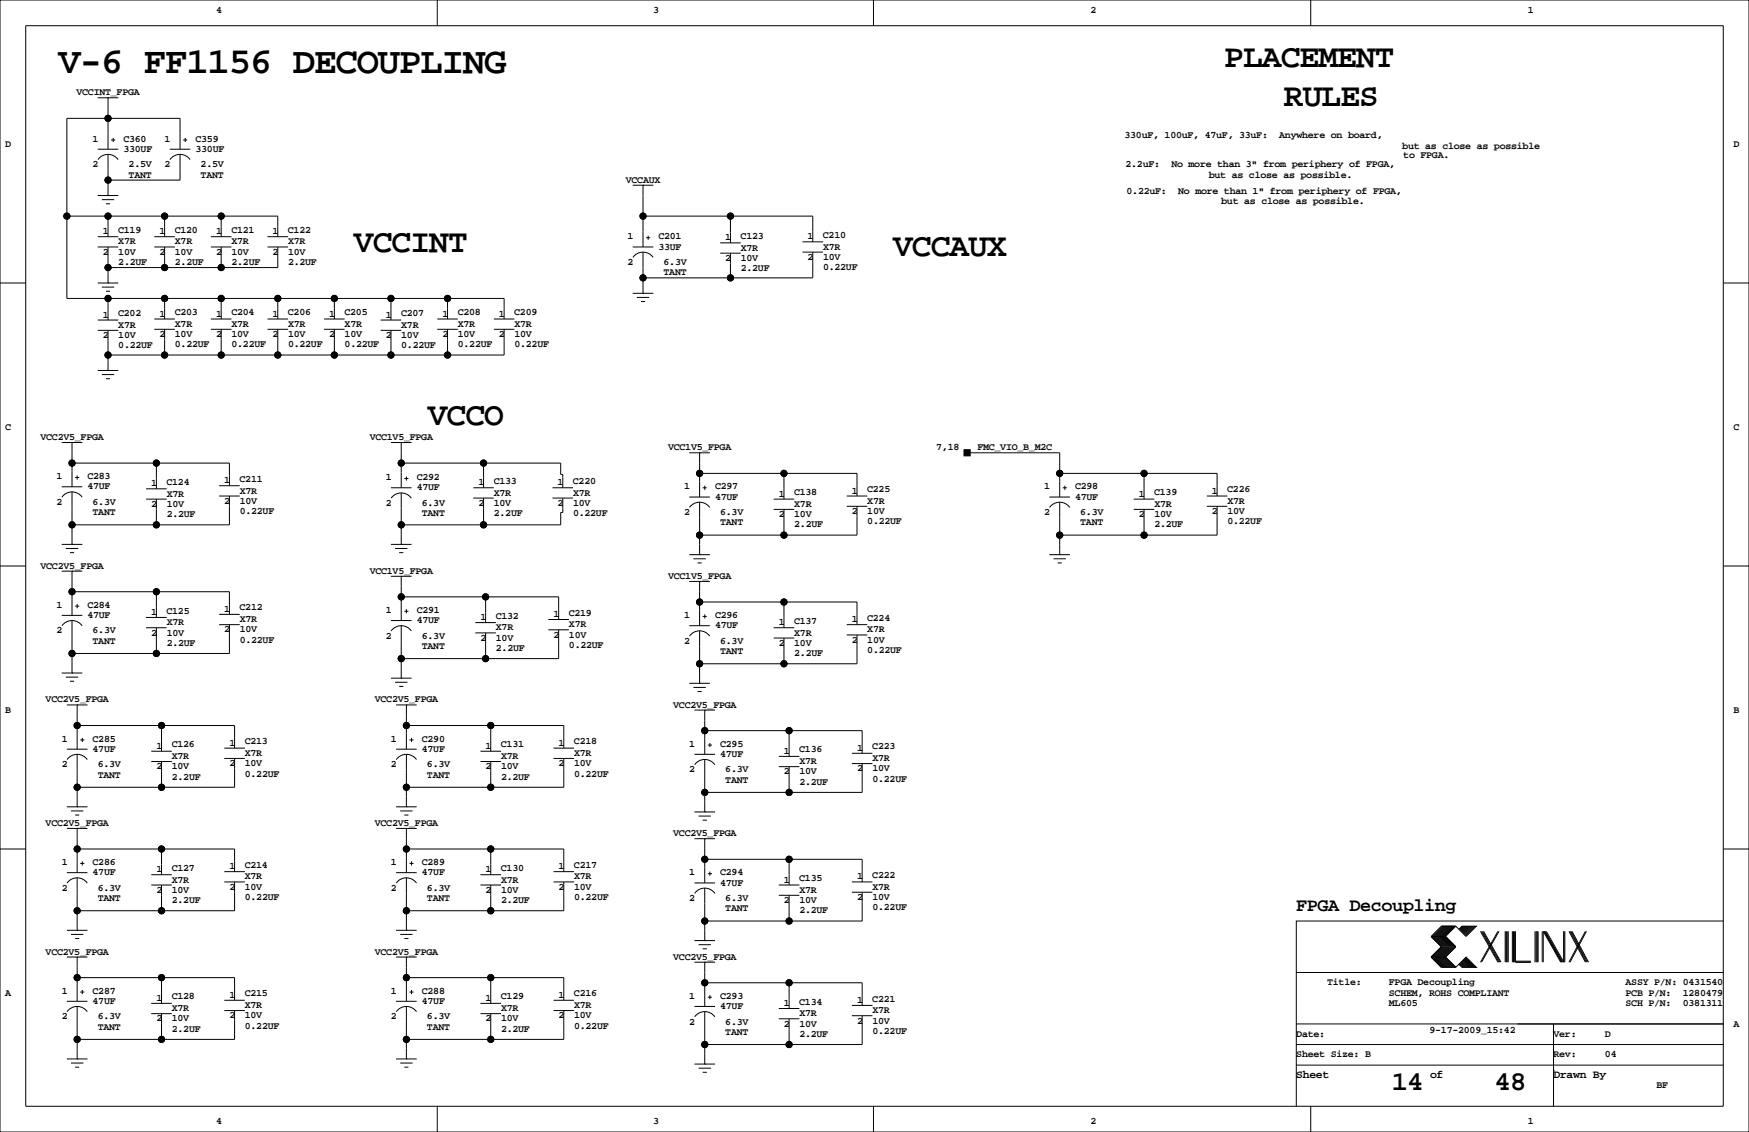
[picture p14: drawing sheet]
<svg xmlns="http://www.w3.org/2000/svg" width="432mm" height="279mm" viewBox="0 0 432 279" stroke-linecap="round" stroke-linejoin="round" font-family="sans-serif">
<defs><g id="words">
<text font-size="9.2" x="14.5" y="18">V-6 FF1156 DECOUPLING</text>
<g font-size="8.1">
<text x="302.3" y="16.5">PLACEMENT</text>
<text x="317" y="26.2">RULES</text>
<text x="87.4" y="62.2">VCCINT</text>
<text x="220.5" y="63.3">VCCAUX</text>
<text x="105.6" y="104.9">VCCO</text>
</g>
<g font-size="6.7">
<text x="343.6" y="269.1">14</text>
<text x="369" y="269.1">48</text>
</g>
<text font-size="4.6" x="320" y="224.9">FPGA Decoupling</text>
<g font-size="2.8">
<text x="320" y="266">Sheet</text>
<text x="353.1" y="266">of</text>
<text x="383.5" y="266">Drawn By</text>
</g>
<g font-size="2.5">
<text x="53.3" y="3.2">4</text>
<text x="161.3" y="3.2">3</text>
<text x="269.2" y="3.2">2</text>
<text x="377.2" y="3.2">1</text>
<text x="18.9" y="23.5">VCCINT_FPGA</text>
<text x="22.9" y="34.9">1</text>
<text x="30.5" y="34.9">C360</text>
<text x="40.6" y="34.9">1</text>
<text x="48.3" y="34.9">C359</text>
<text x="277.6" y="34.2">330uF, 100uF, 47uF, 33uF:</text>
<text x="315.8" y="34.2">Anywhere on board,</text>
<text x="1.3" y="36.2">D</text>
<text x="22.9" y="41.3">2</text>
<text x="30.5" y="37.5">330UF</text>
<text x="31.7" y="41.3">2.5V</text>
<text x="40.6" y="41.3">2</text>
<text x="48.3" y="37.5">330UF</text>
<text x="49.5" y="41.3">2.5V</text>
<text x="277.9" y="41.3">2.2uF:</text>
<text x="289.2" y="41.3">No more than 3&quot; from periphery of FPGA,</text>
<text x="346.2" y="36.7">but as close as possible</text>
<text x="346.5" y="39">to FPGA.</text>
<text x="428" y="36.2">D</text>
<text x="31.7" y="43.8">TANT</text>
<text x="49.5" y="43.8">TANT</text>
<text x="154.5" y="45.1">VCCAUX</text>
<text x="278.1" y="47.9">0.22uF:</text>
<text x="290.9" y="47.9">No more than 1&quot; from periphery of FPGA,</text>
<text x="298.5" y="43.8">but as close as possible.</text>
<text x="301.5" y="50.4">but as close as possible.</text>
<text x="25.4" y="57.8">1</text>
<text x="29.2" y="57.5">C119</text>
<text x="39.4" y="57.8">1</text>
<text x="43.1" y="57.5">C120</text>
<text x="53.3" y="57.8">1</text>
<text x="57.1" y="57.5">C121</text>
<text x="67.3" y="57.8">1</text>
<text x="71.1" y="57.5">C122</text>
<text x="154.9" y="59.1">1</text>
<text x="162.6" y="59.1">C201</text>
<text x="179.1" y="59.3">1</text>
<text x="182.8" y="59">C123</text>
<text x="199.4" y="59.1">1</text>
<text x="203.2" y="58.7">C210</text>
<text x="25.4" y="62.9">2</text>
<text x="29.2" y="65.4">2.2UF</text>
<text x="29.2" y="62.9">10V</text>
<text x="29.2" y="60.3">X7R</text>
<text x="39.4" y="62.9">2</text>
<text x="43.2" y="65.4">2.2UF</text>
<text x="43.2" y="62.9">10V</text>
<text x="43.2" y="60.3">X7R</text>
<text x="53.3" y="62.9">2</text>
<text x="57.1" y="65.4">2.2UF</text>
<text x="57.1" y="62.9">10V</text>
<text x="57.1" y="60.3">X7R</text>
<text x="67.3" y="62.9">2</text>
<text x="71.1" y="65.4">2.2UF</text>
<text x="71.1" y="62.9">10V</text>
<text x="71.1" y="60.3">X7R</text>
<text x="154.9" y="65.4">2</text>
<text x="162.6" y="61.6">33UF</text>
<text x="163.8" y="65.4">6.3V</text>
<text x="179.1" y="64.4">2</text>
<text x="182.9" y="64.4">10V</text>
<text x="182.9" y="61.9">X7R</text>
<text x="199.4" y="64.2">2</text>
<text x="203.2" y="64.2">10V</text>
<text x="203.2" y="61.6">X7R</text>
<text x="163.8" y="68">TANT</text>
<text x="182.9" y="66.9">2.2UF</text>
<text x="203.2" y="66.7">0.22UF</text>
<text x="43.1" y="77.8">C203</text>
<text x="57.1" y="77.8">C204</text>
<text x="71.1" y="77.8">C206</text>
<text x="85.1" y="77.8">C205</text>
<text x="113" y="77.8">C208</text>
<text x="127" y="77.8">C209</text>
<text x="25.4" y="83.5">2</text>
<text x="25.4" y="78.4">1</text>
<text x="29.2" y="78">C202</text>
<text x="29.2" y="83.5">10V</text>
<text x="29.2" y="80.9">X7R</text>
<text x="39.4" y="83.2">2</text>
<text x="39.4" y="78.1">1</text>
<text x="43.2" y="83.2">10V</text>
<text x="43.2" y="80.7">X7R</text>
<text x="53.3" y="83.2">2</text>
<text x="53.3" y="78.1">1</text>
<text x="57.1" y="83.2">10V</text>
<text x="57.1" y="80.7">X7R</text>
<text x="67.3" y="83.2">2</text>
<text x="67.3" y="78.1">1</text>
<text x="71.1" y="83.2">10V</text>
<text x="71.1" y="80.7">X7R</text>
<text x="81.3" y="83.2">2</text>
<text x="81.3" y="78.1">1</text>
<text x="85.1" y="83.2">10V</text>
<text x="85.1" y="80.7">X7R</text>
<text x="95.2" y="83.5">2</text>
<text x="95.2" y="78.4">1</text>
<text x="99" y="78">C207</text>
<text x="99.1" y="83.5">10V</text>
<text x="99.1" y="80.9">X7R</text>
<text x="109.2" y="83.2">2</text>
<text x="109.2" y="78.1">1</text>
<text x="113" y="83.2">10V</text>
<text x="113" y="80.7">X7R</text>
<text x="123.2" y="83.2">2</text>
<text x="123.2" y="78.1">1</text>
<text x="127" y="83.2">10V</text>
<text x="127" y="80.7">X7R</text>
<text x="29.2" y="86">0.22UF</text>
<text x="43.2" y="85.7">0.22UF</text>
<text x="57.1" y="85.7">0.22UF</text>
<text x="71.1" y="85.7">0.22UF</text>
<text x="85.1" y="85.7">0.22UF</text>
<text x="99.1" y="86">0.22UF</text>
<text x="113" y="85.7">0.22UF</text>
<text x="127" y="85.7">0.22UF</text>
<text x="1.3" y="106.1">C</text>
<text x="428" y="106.1">C</text>
<text x="10" y="108.6">VCC2V5_FPGA</text>
<text x="91.3" y="108.6">VCC1V5_FPGA</text>
<text x="164.9" y="111.1">VCC1V5_FPGA</text>
<text x="231.1" y="111.1">7,18</text>
<text x="241.3" y="111.1">FMC_VIO_B_M2C</text>
<text x="14" y="118.3">1</text>
<text x="21.6" y="118.3">C283</text>
<text x="41.1" y="119.7">C124</text>
<text x="55.4" y="119.3">1</text>
<text x="59.1" y="118.9">C211</text>
<text x="95.2" y="118.5">1</text>
<text x="102.9" y="118.5">C292</text>
<text x="118.1" y="119.8">1</text>
<text x="121.9" y="119.4">C133</text>
<text x="137.7" y="119.8">1</text>
<text x="141.4" y="119.4">C220</text>
<text x="14" y="124.6">2</text>
<text x="21.6" y="120.8">47UF</text>
<text x="22.9" y="124.6">6.3V</text>
<text x="37.3" y="125.1">2</text>
<text x="37.3" y="120">1</text>
<text x="41.1" y="125.1">10V</text>
<text x="41.1" y="122.6">X7R</text>
<text x="55.4" y="124.4">2</text>
<text x="59.2" y="124.4">10V</text>
<text x="59.2" y="121.8">X7R</text>
<text x="95.2" y="124.9">2</text>
<text x="102.9" y="121.1">47UF</text>
<text x="104.1" y="124.9">6.3V</text>
<text x="118.1" y="124.9">2</text>
<text x="121.9" y="124.9">10V</text>
<text x="121.9" y="122.3">X7R</text>
<text x="137.7" y="124.9">2</text>
<text x="141.5" y="124.9">10V</text>
<text x="141.5" y="122.3">X7R</text>
<text x="168.9" y="120.8">1</text>
<text x="176.5" y="120.8">C297</text>
<text x="176.5" y="123.3">47UF</text>
<text x="192.3" y="122.6">1</text>
<text x="196.1" y="122.2">C138</text>
<text x="196.1" y="125.1">X7R</text>
<text x="210.3" y="121.8">1</text>
<text x="214.1" y="121.5">C225</text>
<text x="214.1" y="124.4">X7R</text>
<text x="257.8" y="120.8">1</text>
<text x="265.4" y="120.8">C298</text>
<text x="265.4" y="123.3">47UF</text>
<text x="281.2" y="122.6">1</text>
<text x="285" y="122.2">C139</text>
<text x="285" y="125.1">X7R</text>
<text x="299.2" y="121.8">1</text>
<text x="303" y="121.5">C226</text>
<text x="303" y="124.4">X7R</text>
<text x="22.9" y="127.1">TANT</text>
<text x="41.1" y="127.7">2.2UF</text>
<text x="59.2" y="126.9">0.22UF</text>
<text x="104.1" y="127.4">TANT</text>
<text x="121.9" y="127.4">2.2UF</text>
<text x="141.5" y="127.4">0.22UF</text>
<text x="168.9" y="127.1">2</text>
<text x="177.8" y="127.1">6.3V</text>
<text x="177.8" y="129.7">TANT</text>
<text x="192.3" y="127.7">2</text>
<text x="196.1" y="130.2">2.2UF</text>
<text x="196.1" y="127.7">10V</text>
<text x="210.3" y="126.9">2</text>
<text x="214.1" y="129.4">0.22UF</text>
<text x="214.1" y="126.9">10V</text>
<text x="257.8" y="127.1">2</text>
<text x="266.7" y="127.1">6.3V</text>
<text x="266.7" y="129.7">TANT</text>
<text x="281.2" y="127.7">2</text>
<text x="285" y="130.2">2.2UF</text>
<text x="285" y="127.7">10V</text>
<text x="299.2" y="126.9">2</text>
<text x="303" y="129.4">0.22UF</text>
<text x="303" y="126.9">10V</text>
<text x="10" y="140.4">VCC2V5_FPGA</text>
<text x="91.3" y="141.6">VCC1V5_FPGA</text>
<text x="164.9" y="142.9">VCC1V5_FPGA</text>
<text x="14" y="150">1</text>
<text x="21.6" y="150">C284</text>
<text x="21.6" y="152.5">47UF</text>
<text x="37.3" y="151.8">1</text>
<text x="41.1" y="151.4">C125</text>
<text x="41.1" y="154.3">X7R</text>
<text x="55.4" y="151">1</text>
<text x="59.1" y="150.7">C212</text>
<text x="59.2" y="153.6">X7R</text>
<text x="95.2" y="151.3">1</text>
<text x="102.9" y="151.3">C291</text>
<text x="102.9" y="153.8">47UF</text>
<text x="118.6" y="153.1">1</text>
<text x="122.4" y="152.7">C132</text>
<text x="122.4" y="155.6">X7R</text>
<text x="136.7" y="152.3">1</text>
<text x="140.4" y="151.9">C219</text>
<text x="140.5" y="154.8">X7R</text>
<text x="168.9" y="152.5">1</text>
<text x="176.5" y="152.5">C296</text>
<text x="176.5" y="155.1">47UF</text>
<text x="192.3" y="154.3">1</text>
<text x="196.1" y="154">C137</text>
<text x="210.3" y="153.6">1</text>
<text x="214.1" y="153.2">C224</text>
<text x="14" y="156.4">2</text>
<text x="22.9" y="156.4">6.3V</text>
<text x="22.9" y="158.9">TANT</text>
<text x="37.3" y="156.9">2</text>
<text x="41.1" y="159.4">2.2UF</text>
<text x="41.1" y="156.9">10V</text>
<text x="55.4" y="156.1">2</text>
<text x="59.2" y="158.6">0.22UF</text>
<text x="59.2" y="156.1">10V</text>
<text x="95.2" y="157.6">2</text>
<text x="104.1" y="157.6">6.3V</text>
<text x="104.1" y="160.2">TANT</text>
<text x="118.6" y="158.1">2</text>
<text x="122.4" y="160.7">2.2UF</text>
<text x="122.4" y="158.1">10V</text>
<text x="136.7" y="157.4">2</text>
<text x="140.5" y="159.9">0.22UF</text>
<text x="140.5" y="157.4">10V</text>
<text x="168.9" y="158.9">2</text>
<text x="177.8" y="158.9">6.3V</text>
<text x="177.8" y="161.4">TANT</text>
<text x="192.3" y="159.4">2</text>
<text x="196.1" y="161.9">2.2UF</text>
<text x="196.1" y="159.4">10V</text>
<text x="196.1" y="156.9">X7R</text>
<text x="210.3" y="158.6">2</text>
<text x="214.1" y="161.2">0.22UF</text>
<text x="214.1" y="158.6">10V</text>
<text x="214.1" y="156.1">X7R</text>
<text x="11.3" y="173.4">VCC2V5_FPGA</text>
<text x="92.5" y="173.4">VCC2V5_FPGA</text>
<text x="1.3" y="175.9">B</text>
<text x="166.2" y="174.6">VCC2V5_FPGA</text>
<text x="428" y="175.9">B</text>
<text x="15.2" y="183">1</text>
<text x="22.9" y="183">C285</text>
<text x="22.9" y="185.6">47UF</text>
<text x="38.6" y="184.8">1</text>
<text x="42.4" y="184.5">C126</text>
<text x="56.6" y="184">1</text>
<text x="60.4" y="183.7">C213</text>
<text x="96.5" y="183">1</text>
<text x="104.1" y="183">C290</text>
<text x="104.1" y="185.6">47UF</text>
<text x="119.9" y="184.8">1</text>
<text x="123.7" y="184.5">C131</text>
<text x="137.9" y="184">1</text>
<text x="141.7" y="183.7">C218</text>
<text x="170.2" y="184.3">1</text>
<text x="177.8" y="184.3">C295</text>
<text x="197.3" y="185.7">C136</text>
<text x="211.6" y="185.3">1</text>
<text x="215.4" y="185">C223</text>
<text x="15.2" y="189.4">2</text>
<text x="24.1" y="189.4">6.3V</text>
<text x="24.1" y="191.9">TANT</text>
<text x="38.6" y="189.9">2</text>
<text x="42.4" y="189.9">10V</text>
<text x="42.4" y="187.3">X7R</text>
<text x="56.6" y="189.1">2</text>
<text x="60.5" y="191.7">0.22UF</text>
<text x="60.5" y="189.1">10V</text>
<text x="60.5" y="186.6">X7R</text>
<text x="96.5" y="189.4">2</text>
<text x="105.4" y="189.4">6.3V</text>
<text x="105.4" y="191.9">TANT</text>
<text x="119.9" y="189.9">2</text>
<text x="123.7" y="189.9">10V</text>
<text x="123.7" y="187.3">X7R</text>
<text x="137.9" y="189.1">2</text>
<text x="141.7" y="191.7">0.22UF</text>
<text x="141.7" y="189.1">10V</text>
<text x="141.7" y="186.6">X7R</text>
<text x="170.2" y="190.6">2</text>
<text x="177.8" y="186.8">47UF</text>
<text x="179.1" y="190.6">6.3V</text>
<text x="193.5" y="191.2">2</text>
<text x="193.5" y="186.1">1</text>
<text x="197.4" y="191.2">10V</text>
<text x="197.4" y="188.6">X7R</text>
<text x="211.6" y="190.4">2</text>
<text x="215.4" y="190.4">10V</text>
<text x="215.4" y="187.9">X7R</text>
<text x="42.4" y="192.4">2.2UF</text>
<text x="123.7" y="192.4">2.2UF</text>
<text x="179.1" y="193.2">TANT</text>
<text x="197.4" y="193.7">2.2UF</text>
<text x="215.4" y="192.9">0.22UF</text>
<text x="11.3" y="203.9">VCC2V5_FPGA</text>
<text x="92.5" y="203.9">VCC2V5_FPGA</text>
<text x="166.2" y="206.4">VCC2V5_FPGA</text>
<text x="15.2" y="213.5">1</text>
<text x="22.9" y="213.5">C286</text>
<text x="38.6" y="215.3">1</text>
<text x="42.4" y="214.9">C127</text>
<text x="56.6" y="214.5">1</text>
<text x="60.4" y="214.2">C214</text>
<text x="96.5" y="213.5">1</text>
<text x="104.1" y="213.5">C289</text>
<text x="119.9" y="215.3">1</text>
<text x="123.7" y="214.9">C130</text>
<text x="137.9" y="214.5">1</text>
<text x="141.7" y="214.2">C217</text>
<text x="15.2" y="219.9">2</text>
<text x="22.9" y="216">47UF</text>
<text x="24.1" y="219.9">6.3V</text>
<text x="38.6" y="220.4">2</text>
<text x="42.4" y="220.4">10V</text>
<text x="42.4" y="217.8">X7R</text>
<text x="56.6" y="219.6">2</text>
<text x="60.5" y="219.6">10V</text>
<text x="60.5" y="217.1">X7R</text>
<text x="96.5" y="219.9">2</text>
<text x="104.1" y="216">47UF</text>
<text x="105.4" y="219.9">6.3V</text>
<text x="119.9" y="220.4">2</text>
<text x="123.7" y="220.4">10V</text>
<text x="123.7" y="217.8">X7R</text>
<text x="137.9" y="219.6">2</text>
<text x="141.7" y="219.6">10V</text>
<text x="141.7" y="217.1">X7R</text>
<text x="170.2" y="216">1</text>
<text x="177.8" y="216">C294</text>
<text x="177.8" y="218.6">47UF</text>
<text x="193.5" y="217.8">1</text>
<text x="197.3" y="217.5">C135</text>
<text x="197.4" y="220.4">X7R</text>
<text x="211.6" y="217.1">1</text>
<text x="215.4" y="216.7">C222</text>
<text x="215.4" y="219.6">X7R</text>
<text x="24.1" y="222.4">TANT</text>
<text x="42.4" y="222.9">2.2UF</text>
<text x="60.5" y="222.1">0.22UF</text>
<text x="105.4" y="222.4">TANT</text>
<text x="123.7" y="222.9">2.2UF</text>
<text x="141.7" y="222.1">0.22UF</text>
<text x="170.2" y="222.4">2</text>
<text x="179.1" y="222.4">6.3V</text>
<text x="179.1" y="224.9">TANT</text>
<text x="193.5" y="222.9">2</text>
<text x="197.4" y="225.4">2.2UF</text>
<text x="197.4" y="222.9">10V</text>
<text x="211.6" y="222.1">2</text>
<text x="215.4" y="224.7">0.22UF</text>
<text x="215.4" y="222.1">10V</text>
<text x="11.3" y="235.6">VCC2V5_FPGA</text>
<text x="92.5" y="235.6">VCC2V5_FPGA</text>
<text x="166.2" y="236.9">VCC2V5_FPGA</text>
<text x="1.3" y="245.8">A</text>
<text x="15.2" y="245.3">1</text>
<text x="22.9" y="245.3">C287</text>
<text x="60.4" y="245.9">C215</text>
<text x="96.5" y="245.3">1</text>
<text x="104.1" y="245.3">C288</text>
<text x="141.7" y="245.9">C216</text>
<text x="327.7" y="243.2">Title:</text>
<text x="342.9" y="245.8">SCHEM, ROHS COMPLIANT</text>
<text x="342.9" y="243.2">FPGA Decoupling</text>
<text x="401.3" y="243.2">ASSY P/N: 0431540</text>
<text x="401.3" y="245.8">PCB P/N:</text>
<text x="415.5" y="245.8">1280479</text>
<text x="15.2" y="251.6">2</text>
<text x="22.9" y="247.8">47UF</text>
<text x="24.1" y="251.6">6.3V</text>
<text x="38.6" y="247">1</text>
<text x="42.4" y="246.7">C128</text>
<text x="42.4" y="249.6">X7R</text>
<text x="56.6" y="251.4">2</text>
<text x="56.6" y="246.3">1</text>
<text x="60.5" y="251.4">10V</text>
<text x="60.5" y="248.8">X7R</text>
<text x="96.5" y="251.6">2</text>
<text x="104.1" y="247.8">47UF</text>
<text x="105.4" y="251.6">6.3V</text>
<text x="119.9" y="247">1</text>
<text x="123.7" y="246.7">C129</text>
<text x="123.7" y="249.6">X7R</text>
<text x="137.9" y="251.4">2</text>
<text x="137.9" y="246.3">1</text>
<text x="141.7" y="251.4">10V</text>
<text x="141.7" y="248.8">X7R</text>
<text x="170.2" y="246.5">1</text>
<text x="177.8" y="246.5">C293</text>
<text x="177.8" y="249.1">47UF</text>
<text x="193.5" y="248.3">1</text>
<text x="197.3" y="248">C134</text>
<text x="197.4" y="250.8">X7R</text>
<text x="211.6" y="247.5">1</text>
<text x="215.4" y="247.2">C221</text>
<text x="215.4" y="250.1">X7R</text>
<text x="342.9" y="248.3">ML605</text>
<text x="401.3" y="248.3">SCH P/N:</text>
<text x="415.5" y="248.3">0381311</text>
<text x="24.1" y="254.1">TANT</text>
<text x="38.6" y="252.1">2</text>
<text x="42.4" y="254.7">2.2UF</text>
<text x="42.4" y="252.1">10V</text>
<text x="60.5" y="253.9">0.22UF</text>
<text x="105.4" y="254.1">TANT</text>
<text x="119.9" y="252.1">2</text>
<text x="123.7" y="254.7">2.2UF</text>
<text x="123.7" y="252.1">10V</text>
<text x="141.7" y="253.9">0.22UF</text>
<text x="170.2" y="252.9">2</text>
<text x="179.1" y="252.9">6.3V</text>
<text x="179.1" y="255.4">TANT</text>
<text x="193.5" y="253.4">2</text>
<text x="197.4" y="255.9">2.2UF</text>
<text x="197.4" y="253.4">10V</text>
<text x="211.6" y="252.6">2</text>
<text x="215.4" y="255.2">0.22UF</text>
<text x="215.4" y="252.6">10V</text>
<text x="320" y="255.9">Date:</text>
<text x="352.9" y="254.9">9-17-2009_15:42</text>
<text x="383.5" y="255.9">Ver:</text>
<text x="396.2" y="255.9">D</text>
<text x="428" y="253.4">A</text>
<text x="320" y="261">Sheet Size: B</text>
<text x="383.5" y="261">Rev:</text>
<text x="396.2" y="261">04</text>
<text x="408.9" y="268.6">BF</text>
<text x="53.3" y="277.5">4</text>
<text x="161.3" y="277.5">3</text>
<text x="269.2" y="277.5">2</text>
<text x="377.2" y="277.5">1</text>
</g>
</g></defs>
<g fill="none" stroke="#000" stroke-width=".25">
<path d="M0 0h431.8v279.4h-431.8zM6.3 6.4h419.1v266.6h-419.1zM107.9 0v6.4M215.6 0v6.4M323.6 0v6.4M24.1 24.1h5.1M24.1 36.8h5.1M24.2 39.4a3 3 0 0 1 5 0M26.7 24.1h.1M26.7 24.1v12.7M26.7 38.1v10.2M27.4 34.5h1"/>
<path d="M27.9 34v1.1M41.9 36.8h5.1M42 39.4a3 3 0 0 1 4.9 0M44.4 36.8v-7.6h-27.9v44.5h108v5M44.4 38.1v6.3h-17.7M45.2 34.5h1M45.7 34v1.1M16.5 53.3h52.1v5.1M24.1 58.4h5.1M24.1 48.3h5.1M25.1 49.3h3.1M26.2 50.3h1"/>
<path d="M26.7 48.3h.1M26.7 53.3v5.1M38.1 58.4h5.1M40.6 53.3v5.1M52.1 58.4h5M54.6 53.3v5.1M66 58.4h5.1M156.2 45.7h5.1M158.7 45.7h.1M158.7 53.3h42v6.4M158.7 45.7v15.3M159.5 58.7h1"/>
<path d="M160 58.2v1M177.8 59.9h5.1M180.3 53.3v6.6M198.1 59.7h5.1M0 69.8h6.3M24.1 69.8h5.1M24.1 79h5.1M24.1 61h5.1M25.1 70.9h3.1M26.2 71.9h1M26.7 69.8h.1M26.7 61v8.8"/>
<path d="M26.7 73.7v5.3M38.1 78.7h5.1M38.1 61h5.1M40.6 61v5M40.6 73.7v5M52.1 78.7h5M52.1 61h5M54.6 61v5M54.6 73.7v5M66 78.7h5.1M66 61h5.1M68.6 61v5h-41.9"/>
<path d="M68.6 73.7v5M80 78.7h5.1M82.5 73.7v5M94 79h5.1M96.5 73.7v5.3M107.9 78.7h5.1M110.5 73.7v5M121.9 78.7h5.1M156.2 61h5.1M156.2 72.4h5.1M156.3 63.5a3 3 0 0 1 4.9 0M157.2 73.4h3.1"/>
<path d="M158.2 74.4h1.1M158.7 72.4h.1M158.7 62.2v10.2M177.8 62.5h5.1M180.3 62.5v6.1M198.1 62.2h5.1M200.7 62.2v6.4h-42M425.4 69.8h6.4M24.1 81.5h5.1M24.1 91.4h5.1M25.1 92.5h3.1M26.2 93.5h1"/>
<path d="M26.7 91.4h.1M26.7 81.5v9.9M38.1 81.3h5.1M40.6 81.3v6.3M52.1 81.3h5M54.6 81.3v6.3M66 81.3h5.1M68.6 81.3v6.3M80 81.3h5.1M82.5 81.3v6.3M94 81.5h5.1M96.5 81.5v6.1"/>
<path d="M107.9 81.3h5.1M110.5 81.3v6.3M121.9 81.3h5.1M124.5 81.3v6.3h-97.8M15.2 109.2h5.1M17.8 109.2h.1M17.8 109.2v10.9M17.8 114.3h38.8v5.6M18.5 117.9h1.1M19 117.3v1.1M38.6 114.3v6.4M54.1 119.9h5.1"/>
<path d="M96.5 109.2h5.1M99.1 109.2h.1M99.1 109.2v11.2M99.1 114.3h39.3v2.8h.5v3.3M99.8 118.1h1M100.3 117.6v1M119.4 114.3v6.1M170.2 111.8h5.1M172.7 111.8h.1M172.7 111.8v10.9M172.7 116.8h38.9v5.6M174 119.9v1"/>
<path d="M193.5 116.8v6.4M238.8 111.8h22.8v10.9M261.6 116.8h38.9v5.6M262.9 119.9v1M282.4 116.8v6.4M0 139.7h6.3M15.2 134.4h5.1M15.2 120.1h5.1M15.3 122.7a3 3 0 0 1 5 0M16.3 135.4h3M17.3 136.4h1M17.8 134.4h.1"/>
<path d="M17.8 121.4v13M36.1 123.2h5M36.1 120.7h5M38.6 123.2v6.3M54.1 122.4h5.1M56.6 122.4v7.1h-38.8M96.5 120.4h5.1M96.5 134.4h5.1M96.6 123a3 3 0 0 1 5 0M97.5 135.4h3.1M98.6 136.4h1M99.1 134.4h.1"/>
<path d="M99.1 121.7v12.7M116.8 120.4h5.1M116.8 122.9h5.1M119.4 122.9v6.6M136.4 120.4h5.1M136.4 122.9h5.1M138.9 122.9v3.6h-.5v3h-39.3M170.2 122.7h5.1M170.2 136.9h5.1M170.2 125.3a3 3 0 0 1 5 0M171.2 137.9h3M172.2 138.9h1"/>
<path d="M172.7 136.9h.1M172.7 124v12.9M173.5 120.4h1M191 125.7h5.1M191 123.2h5.1M193.5 125.7v6.4M209 122.4h5.1M209 125h5.1M211.6 125v7.1h-38.9M259.1 122.7h5.1M259.1 136.9h5.1M259.1 125.3a3 3 0 0 1 5 0"/>
<path d="M260.1 137.9h3M261.1 138.9h1M261.6 136.9h.1M261.6 124v12.9M262.4 120.4h1M279.9 125.7h5.1M279.9 123.2h5.1M282.4 125.7v6.4M297.9 122.4h5.1M297.9 125h5.1M300.5 125v7.1h-38.9M425.4 139.7h6.4"/>
<path d="M15.2 141h5.1M15.2 151.9h5.1M15.3 154.5a3 3 0 0 1 5 0M17.8 141h.1M17.8 141v10.9M17.8 153.2v12.9M17.8 146h38.8v5.6M18.5 149.6h1.1M19 149.1v1M36.1 154.9h5M36.1 152.4h5M38.6 146v6.4"/>
<path d="M38.6 154.9v6.4M54.1 154.2h5.1M54.1 151.6h5.1M56.6 154.2v7.1h-38.8M96.5 142.2h5.1M96.5 153.2h5.1M96.6 155.7a3 3 0 0 1 5 0M99.1 142.2h.1M99.1 142.2v11M99.1 154.4v13M99.1 147.3h38.8v5.6M99.8 150.9h1"/>
<path d="M100.3 150.4v1M117.3 156.2h5.1M117.3 153.7h5.1M119.9 147.3v6.4M119.9 156.2v6.4M135.4 155.4h5.1M135.4 152.9h5.1M137.9 155.4v7.2h-38.8M170.2 143.5h5.1M170.2 154.4h5.1M170.2 157a3 3 0 0 1 5 0M172.7 143.5h.1"/>
<path d="M172.7 143.5v10.9M172.7 155.7v13M172.7 148.6h38.9v5.6M173.5 152.1h1M174 151.6v1.1M191 154.9h5.1M191 157.5h5.1M193.5 148.6v6.3M193.5 157.5v6.3M209 154.2h5.1M209 156.7h5.1M211.6 156.7v7.1h-38.9"/>
<path d="M15.2 166.1h5.1M16.3 167.1h3M16.5 174h5.1M17.3 168.1h1M17.8 166.1h.1M19 174h.1M19 174v10.9M19 179.1h38.9v5.6M39.9 179.1v6.3M96.5 167.4h5.1M97.5 168.4h3.1M97.8 174h5.1"/>
<path d="M98.6 169.4h1M99.1 167.4h.1M100.3 174h.1M100.3 174v10.9M100.3 179.1h38.9v5.6M121.2 179.1v6.3M170.2 168.7h5.1M171.2 169.7h3M171.4 175.3h5.1M172.2 170.7h1M172.7 168.7h.1M174 175.3h.1"/>
<path d="M174 175.3v10.9M16.5 184.9h5.1M16.5 199.1h5.1M16.6 187.5a3 3 0 0 1 4.9 0M19 199.1h.1M19 186.2v12.9M19.8 182.6h1M20.3 182.1v1M37.3 188h5.1M37.3 185.4h5.1M39.9 188v6.3M55.4 187.2h5.1"/>
<path d="M55.4 184.7h5.1M57.9 187.2v7.1h-38.9M97.8 184.9h5.1M97.8 199.1h5.1M97.8 187.5a3 3 0 0 1 5 0M100.3 199.1h.1M100.3 186.2v12.9M101.1 182.6h1M101.6 182.1v1M118.6 188h5.1M118.6 185.4h5.1M121.2 188v6.3"/>
<path d="M136.7 187.2h5M136.7 184.7h5M139.2 187.2v7.1h-38.9M171.4 186.2h5.1M171.5 188.8a3 3 0 0 1 5 0M174 187.5v12.9M174 180.3h38.9v5.6M174.8 183.9h1M175.3 183.4v1M192.3 189.2h5.1M192.3 186.7h5.1M194.8 180.3v6.4"/>
<path d="M194.8 189.2v6.4M210.3 188.5h5.1M210.3 185.9h5.1M212.9 188.5v7.1h-38.9M0 209.5h6.3M16.5 204.5h5.1M16.5 215.4h5.1M16.6 218a3 3 0 0 1 4.9 0M17.5 200.2h3.1M18.5 201.2h1.1M19 204.5h.1M19 204.5v10.9"/>
<path d="M19 216.7v12.9M19 209.5h38.9v5.6M19.8 213.1h1M20.3 212.6v1M37.3 218.4h5.1M37.3 215.9h5.1M39.9 209.5v6.4M39.9 218.4v6.4M55.4 217.7h5.1M55.4 215.1h5.1M57.9 217.7v7.1h-38.9M97.8 204.5h5.1"/>
<path d="M97.8 215.4h5.1M97.8 218a3 3 0 0 1 5 0M98.8 200.2h3.1M99.8 201.2h1M100.3 204.5h.1M100.3 204.5v10.9M100.3 216.7v12.9M100.3 209.5h38.9v5.6M101.1 213.1h1M101.6 212.6v1M118.6 218.4h5.1M118.6 215.9h5.1"/>
<path d="M121.2 209.5v6.4M121.2 218.4v6.4M136.7 217.7h5M136.7 215.1h5M139.2 217.7v7.1h-38.9M171.4 217.9h5.1M171.4 200.4h5.1M171.4 207h5.1M172.5 201.4h3M173.5 202.4h1M174 200.4h.1M174 207h.1"/>
<path d="M174 207v10.9M174 219.2v13M174 212.1h38.9v5.6M174.8 215.6h1M175.3 215.1v1.1M192.3 218.4h5.1M194.8 212.1v6.3M210.3 217.7h5.1M425.4 209.5h6.4M16.5 236.2h5.1M16.5 229.6h5.1M17.5 230.6h3.1"/>
<path d="M18.5 231.6h1.1M19 236.2h.1M19 229.6h.1M19 236.2v10.9M97.8 236.2h5.1M97.8 229.6h5.1M98.8 230.6h3.1M99.8 231.6h1M100.3 236.2h.1M100.3 229.6h.1M100.3 236.2v10.9M171.4 237.5h5.1"/>
<path d="M171.4 232.2h5.1M171.5 220.5a3 3 0 0 1 5 0M172.5 233.2h3M173.5 234.2h1M174 237.5h.1M174 232.2h.1M174 237.5v10.9M192.3 221h5.1M194.8 221v6.3M210.3 220.2h5.1M212.9 220.2v7.1h-38.9M353.3 236.2h3.6"/>
<path d="M353.3 236.2l2.6 2.6h3.5M353.3 231.1l2.6 2.6-2.6 2.5M353.3 231.1h3.6M356.1 228.6l-2.5 2.5 2.5 2.6-2.5 2.5 2.5 2.6M356.4 228.6l-2.6 2.5 2.6 2.6-2.6 2.5 2.6 2.6M356.6 228.6l-2.5 2.5 2.5 2.6-2.5 2.5 2.5 2.6M356.9 228.6l-2.6 2.5 2.6 2.6-2.6 2.5 2.6 2.6M356.9 231.1l2.5 2.6-2.5 2.5M356.9 236.2l2.5 2.6M357.1 228.6l-2.5 2.5 2.5 2.6-2.5 2.5 2.5 2.6M357.4 228.6l-2.6 2.5 2.6 2.6-2.6 2.5 2.6 2.6M357.6 228.6l-2.5 2.5 2.5 2.6-2.5 2.5 2.5 2.6"/>
<path d="M357.9 228.6l-2.6 2.5 2.6 2.6-2.6 2.5 2.6 2.6M358.1 228.6l-2.5 2.5 2.5 2.6-2.5 2.5 2.5 2.6M358.4 228.6l-2.5 2.5 2.5 2.6-2.5 2.5 2.5 2.6M358.6 228.6l-2.5 2.5 2.5 2.6-2.5 2.5 2.5 2.6M358.9 228.6l-2.5 2.5 2.5 2.6-2.5 2.5 2.5 2.6M359.2 228.6l-2.6 2.5 2.6 2.6-2.6 2.5 2.6 2.6M359.4 228.6l2.5 2.5 2.6-2.5h-3.6l-.7 .8M359.4 228.6h-3.5l-2.6 2.5M359.4 228.6l-2.5 2.5M360.2 238l.7 .8h3.6l-2.6-2.6-2.5 2.6M360.4 237.7l1 1.1M360.4 238l.8 .8"/>
<path d="M360.7 237.5l1.2 1.3M360.7 237.7l1 1.1M360.9 237.2l1.6 1.6M360.9 237.5l1.3 1.3M361.2 237l1.8 1.8M361.2 237.2l1.5 1.6M361.2 228.6l-.8 .8M361.4 236.7l2.1 2.1M361.4 237l1.8 1.8M361.4 228.6l-1 1M361.7 236.5l2.3 2.3M361.7 236.7l2 2.1"/>
<path d="M361.7 228.6l-1 1M361.9 236.5l2.3 2.3M361.9 228.6l-1.2 1.3M362.2 228.6l-1.3 1.3M362.5 228.6l-1.6 1.5M362.7 228.6l-1.5 1.5M363 228.6l-1.8 1.8M363.2 228.6l-1.8 1.8M363.5 228.6l-2.1 2M363.7 228.6l-2 2M364 228.6l-2.3 2.3M364.2 228.6l-2.3 2.3"/>
<path d="M365.5 229.9l4.3 7.6M365.8 229.9l4.3 7.6M366 229.9l4.3 7.6M366.3 229.9l4.3 7.6M369.8 229.9l-4.3 7.6M370.1 229.9l-4.3 7.6M371.6 229.9v7.6M371.9 229.9v7.6M372.1 229.9v7.6M372.4 229.9v7.6M373.4 229.9v7.6M373.6 229.9v7.6"/>
<path d="M373.9 229.9v7.6M374.1 229.9v7.6h3.9M374.1 237.2h3.9M379 229.9v7.6M379.2 229.9v7.6M379.5 229.9v7.6M379.7 229.9v7.6M380.7 229.9v7.6M381 237.5v-7.6l4.3 7.6M381.3 229.9l4.3 7.6M381.5 229.9l4.3 7.6M381.8 229.9l4.3 7.6v-7.6"/>
<path d="M386.3 229.9v7.6M387.3 229.9l4.1 7.6M387.6 229.9l4.1 7.6M387.9 229.9l4 7.6M388.1 229.9l4.1 7.6M391.4 229.9l-4.1 7.6M391.7 229.9l-4.1 7.6M425.4 227.3h-105.4v35.6M16.5 247.1h5.1M16.6 249.7a3 3 0 0 1 4.9 0M19 248.4v13M19 241.3h38.9v5.6"/>
<path d="M19.8 244.9h1M20.3 244.3v1.1M37.3 250.2h5.1M37.3 247.6h5.1M39.9 241.3v6.3M39.9 250.2v6.3M55.4 249.4h5.1M55.4 246.9h5.1M57.9 249.4v7.1h-38.9M97.8 247.1h5.1M97.8 249.7a3 3 0 0 1 5 0M100.3 248.4v13"/>
<path d="M100.3 241.3h38.9v5.6M101.1 244.9h1M101.6 244.3v1.1M118.6 250.2h5.1M118.6 247.6h5.1M121.2 241.3v6.3M121.2 250.2v6.3M136.7 249.4h5M136.7 246.9h5M139.2 249.4v7.1h-38.9M171.4 248.4h5.1M171.5 251a3 3 0 0 1 5 0"/>
<path d="M174 249.7v12.9M174 242.6h38.9v5.6M174.8 246.1h1M175.3 245.6v1M192.3 251.5h5.1M192.3 248.9h5.1M194.8 242.6v6.3M194.8 251.5v6.3M210.3 250.7h5.1M210.3 248.2h5.1M212.9 250.7v7.1h-38.9M320 257.8h105.4"/>
<path d="M320 252.7h105.4M320 240h105.4M383.5 252.7v20.3M16.5 261.4h5.1M17.5 262.4h3.1M18.5 263.4h1.1M19 261.4h.1M97.8 261.4h5.1M98.8 262.4h3.1M99.8 263.4h1M100.3 261.4h.1M107.9 273v6.4"/>
<path d="M171.4 262.6h5.1M172.5 263.7h3M173.5 264.7h1M174 262.6h.1M215.6 273v6.4M320 262.9v10.1M320 262.9h105.4M323.6 273v6.4M383.5 264.2h.1"/>
<circle cx="26.7" cy="29.2" r=".76"/>
<circle cx="16.5" cy="53.3" r=".76"/>
<circle cx="26.7" cy="53.3" r=".76"/>
<circle cx="26.7" cy="44.4" r=".76"/>
<circle cx="40.6" cy="53.3" r=".76"/>
<circle cx="54.6" cy="53.3" r=".76"/>
<circle cx="158.8" cy="53.3" r=".76"/>
<circle cx="180.3" cy="53.3" r=".76"/>
<circle cx="26.7" cy="66" r=".76"/>
<circle cx="26.7" cy="73.7" r=".76"/>
<circle cx="40.6" cy="66" r=".76"/>
<circle cx="40.6" cy="73.7" r=".76"/>
<circle cx="54.6" cy="66" r=".76"/>
<circle cx="54.6" cy="73.7" r=".76"/>
<circle cx="68.6" cy="73.7" r=".76"/>
<circle cx="82.6" cy="73.7" r=".76"/>
<circle cx="96.5" cy="73.7" r=".76"/>
<circle cx="110.5" cy="73.7" r=".76"/>
<circle cx="158.8" cy="68.6" r=".76"/>
<circle cx="180.3" cy="68.6" r=".76"/>
<circle cx="26.7" cy="87.6" r=".76"/>
<circle cx="40.6" cy="87.6" r=".76"/>
<circle cx="54.6" cy="87.6" r=".76"/>
<circle cx="68.6" cy="87.6" r=".76"/>
<circle cx="82.6" cy="87.6" r=".76"/>
<circle cx="96.5" cy="87.6" r=".76"/>
<circle cx="110.5" cy="87.6" r=".76"/>
<circle cx="17.8" cy="114.3" r=".76"/>
<circle cx="38.6" cy="114.3" r=".76"/>
<circle cx="99.1" cy="114.3" r=".76"/>
<circle cx="119.4" cy="114.3" r=".76"/>
<circle cx="172.7" cy="116.8" r=".76"/>
<circle cx="193.5" cy="116.8" r=".76"/>
<circle cx="261.6" cy="116.8" r=".76"/>
<circle cx="282.4" cy="116.8" r=".76"/>
<circle cx="17.8" cy="129.5" r=".76"/>
<circle cx="38.6" cy="129.5" r=".76"/>
<circle cx="99.1" cy="129.5" r=".76"/>
<circle cx="119.4" cy="129.5" r=".76"/>
<circle cx="172.7" cy="132.1" r=".76"/>
<circle cx="193.5" cy="132.1" r=".76"/>
<circle cx="261.6" cy="132.1" r=".76"/>
<circle cx="282.4" cy="132.1" r=".76"/>
<circle cx="17.8" cy="146" r=".76"/>
<circle cx="38.6" cy="146" r=".76"/>
<circle cx="99.1" cy="147.3" r=".76"/>
<circle cx="119.9" cy="147.3" r=".76"/>
<circle cx="172.7" cy="148.6" r=".76"/>
<circle cx="193.5" cy="148.6" r=".76"/>
<circle cx="17.8" cy="161.3" r=".76"/>
<circle cx="19.1" cy="179.1" r=".76"/>
<circle cx="38.6" cy="161.3" r=".76"/>
<circle cx="39.9" cy="179.1" r=".76"/>
<circle cx="99.1" cy="162.6" r=".76"/>
<circle cx="100.3" cy="179.1" r=".76"/>
<circle cx="119.9" cy="162.6" r=".76"/>
<circle cx="121.2" cy="179.1" r=".76"/>
<circle cx="172.7" cy="163.8" r=".76"/>
<circle cx="193.5" cy="163.8" r=".76"/>
<circle cx="19.1" cy="194.3" r=".76"/>
<circle cx="39.9" cy="194.3" r=".76"/>
<circle cx="100.3" cy="194.3" r=".76"/>
<circle cx="121.2" cy="194.3" r=".76"/>
<circle cx="174" cy="195.6" r=".76"/>
<circle cx="174" cy="180.3" r=".76"/>
<circle cx="194.8" cy="195.6" r=".76"/>
<circle cx="194.8" cy="180.3" r=".76"/>
<circle cx="19.1" cy="209.5" r=".76"/>
<circle cx="39.9" cy="209.5" r=".76"/>
<circle cx="100.3" cy="209.5" r=".76"/>
<circle cx="121.2" cy="209.5" r=".76"/>
<circle cx="174" cy="212.1" r=".76"/>
<circle cx="194.8" cy="212.1" r=".76"/>
<circle cx="19.1" cy="224.8" r=".76"/>
<circle cx="39.9" cy="224.8" r=".76"/>
<circle cx="100.3" cy="224.8" r=".76"/>
<circle cx="121.2" cy="224.8" r=".76"/>
<circle cx="174" cy="227.3" r=".76"/>
<circle cx="194.8" cy="227.3" r=".76"/>
<circle cx="19.1" cy="241.3" r=".76"/>
<circle cx="19.1" cy="256.5" r=".76"/>
<circle cx="39.9" cy="241.3" r=".76"/>
<circle cx="39.9" cy="256.5" r=".76"/>
<circle cx="100.3" cy="241.3" r=".76"/>
<circle cx="100.3" cy="256.5" r=".76"/>
<circle cx="121.2" cy="241.3" r=".76"/>
<circle cx="121.2" cy="256.5" r=".76"/>
<circle cx="174" cy="257.8" r=".76"/>
<circle cx="174" cy="242.6" r=".76"/>
<circle cx="194.8" cy="257.8" r=".76"/>
<circle cx="194.8" cy="242.6" r=".76"/>
</g>
<g fill="#000" stroke="#000" stroke-width=".25">
<path d="M238 111h1.5v1.5h-1.5z" fill-rule="evenodd"/>
<circle cx="26.7" cy="29.2" r=".76"/>
<circle cx="16.5" cy="53.3" r=".76"/>
<circle cx="26.7" cy="53.3" r=".76"/>
<circle cx="26.7" cy="44.4" r=".76"/>
<circle cx="40.6" cy="53.3" r=".76"/>
<circle cx="54.6" cy="53.3" r=".76"/>
<circle cx="158.8" cy="53.3" r=".76"/>
<circle cx="180.3" cy="53.3" r=".76"/>
<circle cx="26.7" cy="66" r=".76"/>
<circle cx="26.7" cy="73.7" r=".76"/>
<circle cx="40.6" cy="66" r=".76"/>
<circle cx="40.6" cy="73.7" r=".76"/>
<circle cx="54.6" cy="66" r=".76"/>
<circle cx="54.6" cy="73.7" r=".76"/>
<circle cx="68.6" cy="73.7" r=".76"/>
<circle cx="82.6" cy="73.7" r=".76"/>
<circle cx="96.5" cy="73.7" r=".76"/>
<circle cx="110.5" cy="73.7" r=".76"/>
<circle cx="158.8" cy="68.6" r=".76"/>
<circle cx="180.3" cy="68.6" r=".76"/>
<circle cx="26.7" cy="87.6" r=".76"/>
<circle cx="40.6" cy="87.6" r=".76"/>
<circle cx="54.6" cy="87.6" r=".76"/>
<circle cx="68.6" cy="87.6" r=".76"/>
<circle cx="82.6" cy="87.6" r=".76"/>
<circle cx="96.5" cy="87.6" r=".76"/>
<circle cx="110.5" cy="87.6" r=".76"/>
<circle cx="17.8" cy="114.3" r=".76"/>
<circle cx="38.6" cy="114.3" r=".76"/>
<circle cx="99.1" cy="114.3" r=".76"/>
<circle cx="119.4" cy="114.3" r=".76"/>
<circle cx="172.7" cy="116.8" r=".76"/>
<circle cx="193.5" cy="116.8" r=".76"/>
<circle cx="261.6" cy="116.8" r=".76"/>
<circle cx="282.4" cy="116.8" r=".76"/>
<circle cx="17.8" cy="129.5" r=".76"/>
<circle cx="38.6" cy="129.5" r=".76"/>
<circle cx="99.1" cy="129.5" r=".76"/>
<circle cx="119.4" cy="129.5" r=".76"/>
<circle cx="172.7" cy="132.1" r=".76"/>
<circle cx="193.5" cy="132.1" r=".76"/>
<circle cx="261.6" cy="132.1" r=".76"/>
<circle cx="282.4" cy="132.1" r=".76"/>
<circle cx="17.8" cy="146" r=".76"/>
<circle cx="38.6" cy="146" r=".76"/>
<circle cx="99.1" cy="147.3" r=".76"/>
<circle cx="119.9" cy="147.3" r=".76"/>
<circle cx="172.7" cy="148.6" r=".76"/>
<circle cx="193.5" cy="148.6" r=".76"/>
<circle cx="17.8" cy="161.3" r=".76"/>
<circle cx="19.1" cy="179.1" r=".76"/>
<circle cx="38.6" cy="161.3" r=".76"/>
<circle cx="39.9" cy="179.1" r=".76"/>
<circle cx="99.1" cy="162.6" r=".76"/>
<circle cx="100.3" cy="179.1" r=".76"/>
<circle cx="119.9" cy="162.6" r=".76"/>
<circle cx="121.2" cy="179.1" r=".76"/>
<circle cx="172.7" cy="163.8" r=".76"/>
<circle cx="193.5" cy="163.8" r=".76"/>
<circle cx="19.1" cy="194.3" r=".76"/>
<circle cx="39.9" cy="194.3" r=".76"/>
<circle cx="100.3" cy="194.3" r=".76"/>
<circle cx="121.2" cy="194.3" r=".76"/>
<circle cx="174" cy="195.6" r=".76"/>
<circle cx="174" cy="180.3" r=".76"/>
<circle cx="194.8" cy="195.6" r=".76"/>
<circle cx="194.8" cy="180.3" r=".76"/>
<circle cx="19.1" cy="209.5" r=".76"/>
<circle cx="39.9" cy="209.5" r=".76"/>
<circle cx="100.3" cy="209.5" r=".76"/>
<circle cx="121.2" cy="209.5" r=".76"/>
<circle cx="174" cy="212.1" r=".76"/>
<circle cx="194.8" cy="212.1" r=".76"/>
<circle cx="19.1" cy="224.8" r=".76"/>
<circle cx="39.9" cy="224.8" r=".76"/>
<circle cx="100.3" cy="224.8" r=".76"/>
<circle cx="121.2" cy="224.8" r=".76"/>
<circle cx="174" cy="227.3" r=".76"/>
<circle cx="194.8" cy="227.3" r=".76"/>
<circle cx="19.1" cy="241.3" r=".76"/>
<circle cx="19.1" cy="256.5" r=".76"/>
<circle cx="39.9" cy="241.3" r=".76"/>
<circle cx="39.9" cy="256.5" r=".76"/>
<circle cx="100.3" cy="241.3" r=".76"/>
<circle cx="100.3" cy="256.5" r=".76"/>
<circle cx="121.2" cy="241.3" r=".76"/>
<circle cx="121.2" cy="256.5" r=".76"/>
<circle cx="174" cy="257.8" r=".76"/>
<circle cx="174" cy="242.6" r=".76"/>
<circle cx="194.8" cy="257.8" r=".76"/>
<circle cx="194.8" cy="242.6" r=".76"/>
</g>
<use href="#words"/>
</svg>
